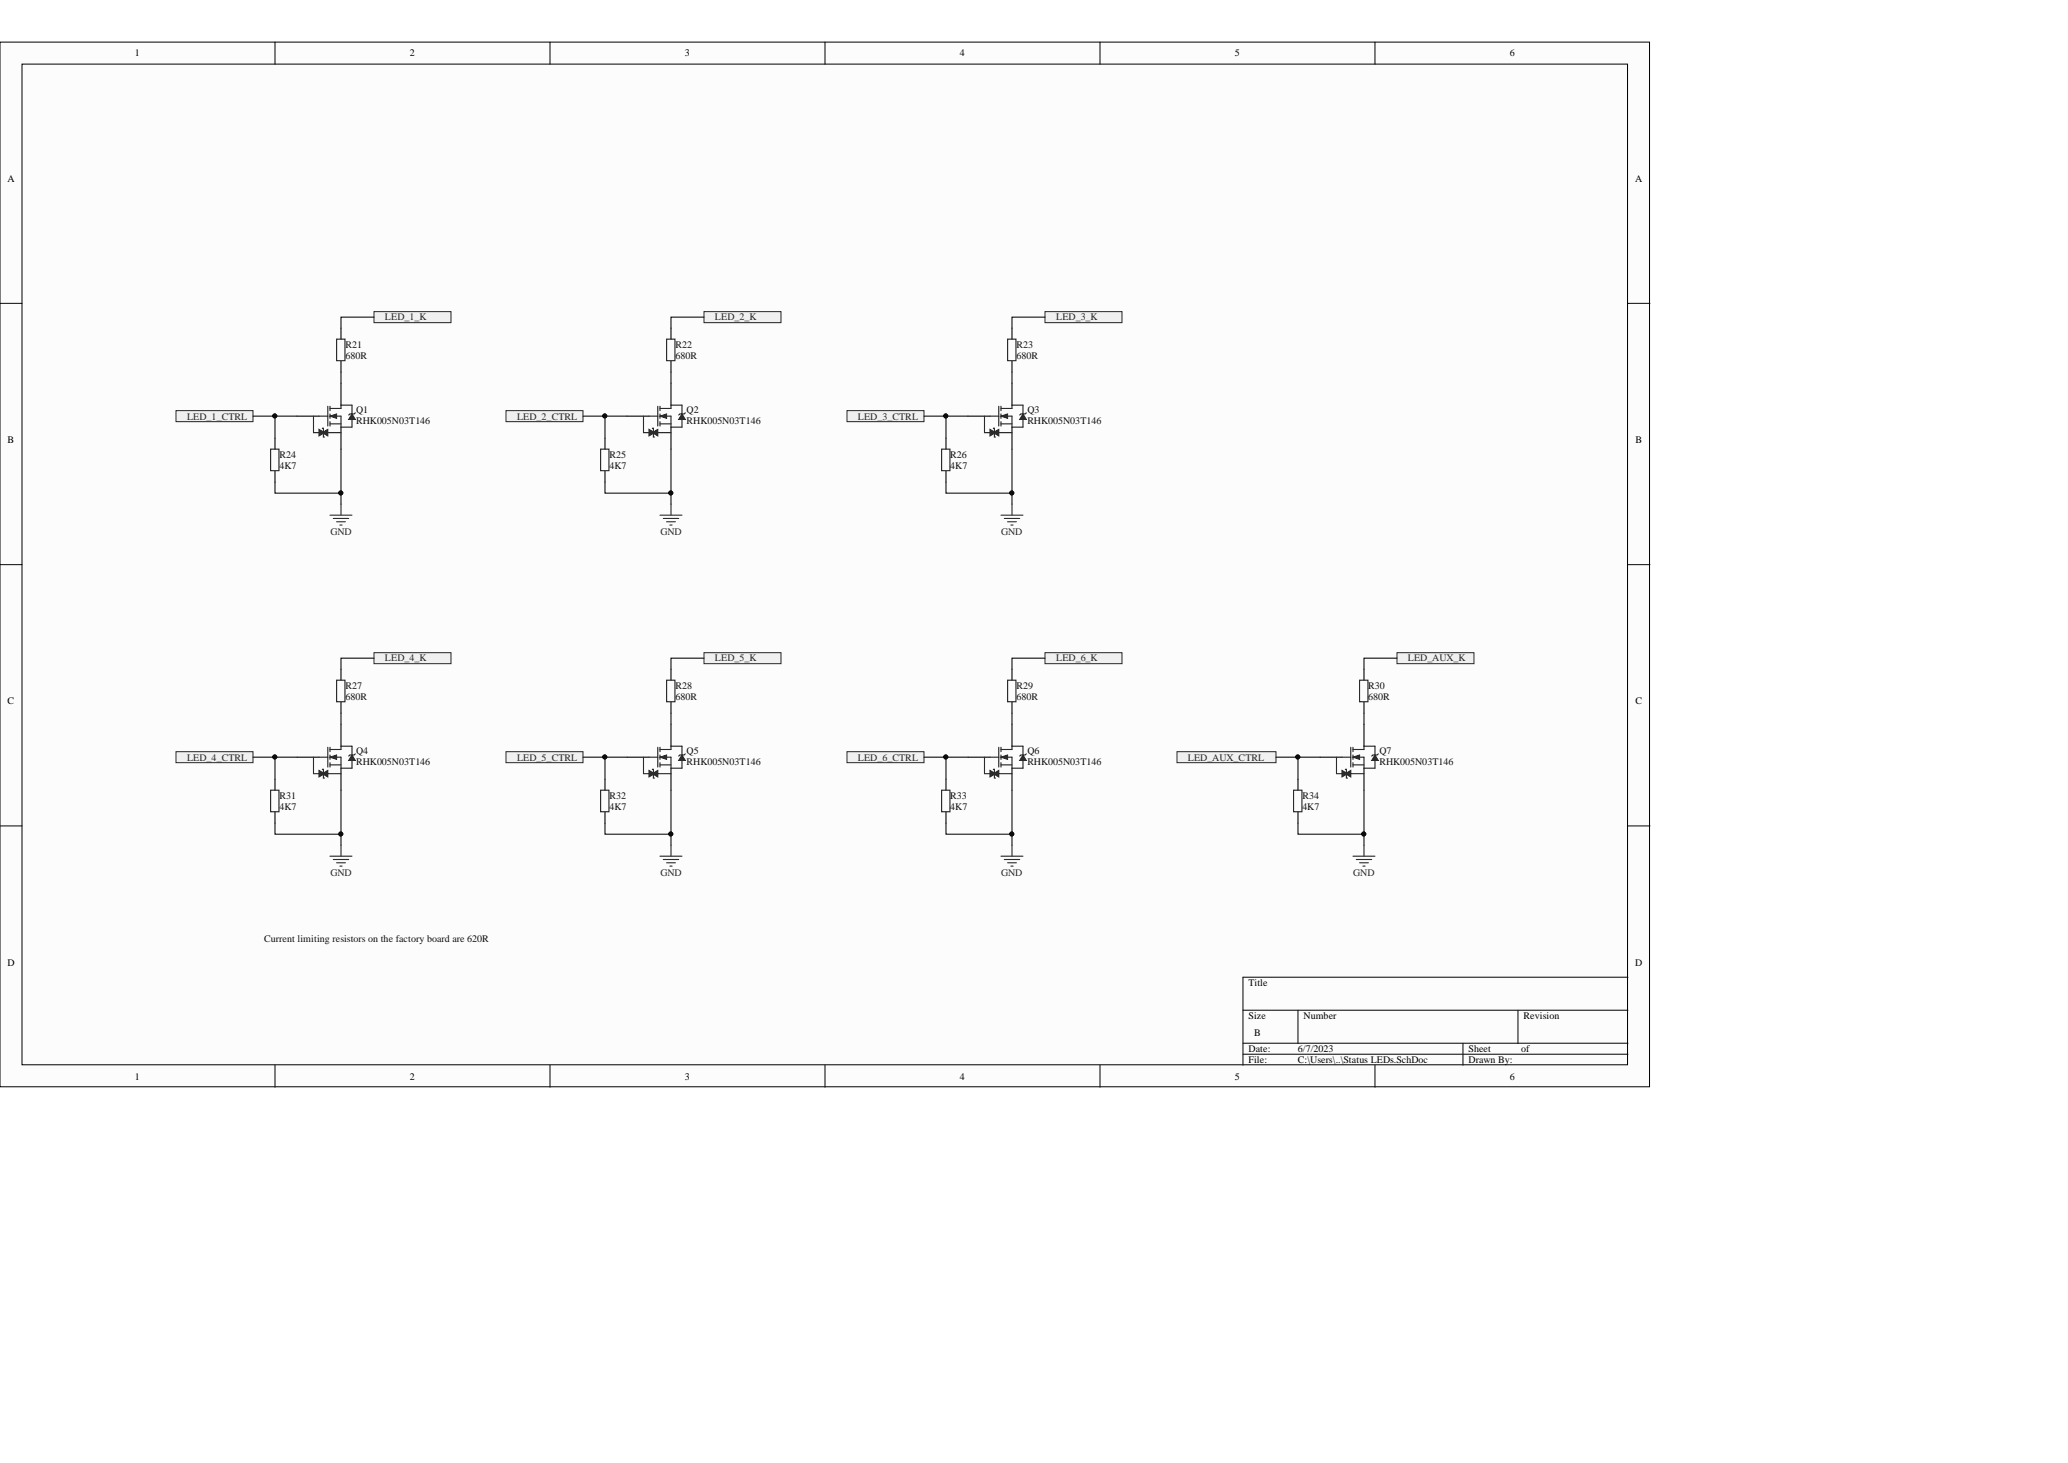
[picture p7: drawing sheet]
<svg xmlns="http://www.w3.org/2000/svg" width="420mm" height="297mm" viewBox="0 0 420 297" stroke-linecap="round" stroke-linejoin="round" font-family="sans-serif">
<defs><g id="words">
<g font-size="2">
<text x="27.4" y="11.4">1</text>
<text x="83.2" y="11.4">2</text>
<text x="139" y="11.4">3</text>
<text x="194.9" y="11.4">4</text>
<text x="250.7" y="11.4">5</text>
<text x="306.5" y="11.4">6</text>
<text x="1.5" y="36.9">A</text>
<text x="332" y="36.9">A</text>
<text x="1.5" y="89.9">B</text>
<text x="332" y="89.9">B</text>
<text x="1.5" y="143">C</text>
<text x="332" y="143">C</text>
<text x="1.5" y="196">D</text>
<text x="332" y="196">D</text>
<text x="253.5" y="200.2">Title</text>
<text x="253.5" y="206.9">Size</text>
<text x="264.6" y="206.9">Number</text>
<text x="309.3" y="206.9">Revision</text>
<text x="253.5" y="213.6">Date:</text>
<text x="253.5" y="215.8">File:</text>
<text x="254.6" y="210.3">B</text>
<text x="263.5" y="213.6">6/7/2023</text>
<text x="263.5" y="215.8">C:\Users\..\Status LEDs.SchDoc</text>
<text x="298.1" y="213.6">Sheet</text>
<text x="298.1" y="215.8">Drawn By:</text>
<text x="308.8" y="213.6">of</text>
<text x="27.4" y="219.2">1</text>
<text x="83.2" y="219.2">2</text>
<text x="139" y="219.2">3</text>
<text x="194.9" y="219.2">4</text>
<text x="250.7" y="219.2">5</text>
<text x="306.5" y="219.2">6</text>
</g>
<g font-size="2" fill="#262626">
<text x="78.1" y="65.1">LED_1_K</text>
<text x="145.1" y="65.1">LED_2_K</text>
<text x="214.4" y="65.1">LED_3_K</text>
<text x="38" y="85.2">LED_1_CTRL</text>
<text x="105" y="85.2">LED_2_CTRL</text>
<text x="174.1" y="85.2">LED_3_CTRL</text>
<text x="67.1" y="108.6">GND</text>
<text x="134.1" y="108.6">GND</text>
<text x="203.2" y="108.6">GND</text>
<text x="78.1" y="134.3">LED_4_K</text>
<text x="145.1" y="134.3">LED_5_K</text>
<text x="214.4" y="134.3">LED_6_K</text>
<text x="285.8" y="134.3">LED_AUX_K</text>
<text x="38" y="154.4">LED_4_CTRL</text>
<text x="105" y="154.4">LED_5_CTRL</text>
<text x="174.1" y="154.4">LED_6_CTRL</text>
<text x="241.1" y="154.4">LED_AUX_CTRL</text>
<text x="67.1" y="177.8">GND</text>
<text x="134.1" y="177.8">GND</text>
<text x="203.2" y="177.8">GND</text>
<text x="274.7" y="177.8">GND</text>
</g>
<g font-size="2" fill="#0e0e0e">
<text x="70.1" y="70.6">R21</text>
<text x="137.1" y="70.6">R22</text>
<text x="206.4" y="70.6">R23</text>
<text x="70.1" y="72.8">680R</text>
<text x="137.1" y="72.8">680R</text>
<text x="206.4" y="72.8">680R</text>
<text x="72.3" y="83.8">Q1</text>
<text x="139.4" y="83.8">Q2</text>
<text x="208.6" y="83.8">Q3</text>
<text x="72.3" y="86">RHK005N03T146</text>
<text x="139.4" y="86">RHK005N03T146</text>
<text x="208.6" y="86">RHK005N03T146</text>
<text x="56.7" y="93">R24</text>
<text x="56.7" y="95.2">4K7</text>
<text x="123.7" y="93">R25</text>
<text x="123.7" y="95.2">4K7</text>
<text x="192.9" y="93">R26</text>
<text x="192.9" y="95.2">4K7</text>
<text x="70.1" y="139.9">R27</text>
<text x="70.1" y="142.1">680R</text>
<text x="137.1" y="139.9">R28</text>
<text x="137.1" y="142.1">680R</text>
<text x="206.4" y="139.9">R29</text>
<text x="206.4" y="142.1">680R</text>
<text x="277.7" y="139.9">R30</text>
<text x="277.7" y="142.1">680R</text>
<text x="72.3" y="153.1">Q4</text>
<text x="72.3" y="155.3">RHK005N03T146</text>
<text x="139.4" y="153.1">Q5</text>
<text x="139.4" y="155.3">RHK005N03T146</text>
<text x="208.6" y="153.1">Q6</text>
<text x="208.6" y="155.3">RHK005N03T146</text>
<text x="280" y="153.1">Q7</text>
<text x="280" y="155.3">RHK005N03T146</text>
<text x="56.7" y="162.2">R31</text>
<text x="56.7" y="164.5">4K7</text>
<text x="123.7" y="162.2">R32</text>
<text x="123.7" y="164.5">4K7</text>
<text x="192.9" y="162.2">R33</text>
<text x="192.9" y="164.5">4K7</text>
<text x="264.4" y="162.2">R34</text>
<text x="264.4" y="164.5">4K7</text>
<text x="53.6" y="191.3">Current limiting resistors on the factory board are 620R</text>
</g>
</g></defs>
<g fill="#fcfcfc" stroke="#000" stroke-width=".2">
<path d="M0 8.5h334.9v212.2h-334.9z"/>
<path d="M4.5 13h325.9v203.2h-325.9z"/>
</g>
<g fill="none" stroke="#000" stroke-width=".2">
<path d="M55.8 8.5v4.5M111.6 8.5v4.5M167.5 8.5v4.5M223.3 8.5v4.5M279.1 8.5v4.5M0 61.6h4.5M330.5 61.6h4.4M0 114.6h4.5M330.5 114.6h4.4M0 167.7h4.5M330.5 167.7h4.4M330.5 198.4h-78.2v17.9"/>
<path d="M55.8 216.3v4.4M111.6 216.3v4.4M167.5 216.3v4.4M223.3 216.3v4.4M252.3 205.1h78.2M252.3 211.8h78.2M252.3 214h78.2M263.5 205.1v6.7M279.1 216.3v4.4M297 211.8v4.5M308.2 205.1v6.7"/>
</g>
<path d="M67 104.6h4.5M67.7 105.3h3.1M68.3 105.9h1.8M69 106.6h.4M69.2 102.4v2.2" fill="none" stroke="#262626" stroke-width=".22"/>
<path d="M35.7 83.4h15.7v2.2h-15.7z" fill-rule="evenodd" fill="#f0f0f0" stroke="#262626" stroke-width=".2"/>
<path d="M69.2 66.6v2.3M69.2 73.3v2.3M55.8 89v2.2M55.8 95.7v2.2" fill="none" stroke="#000" stroke-width=".22"/>
<path d="M68.3 68.9h1.7v4.3h-1.7zM54.9 91.2h1.7v4.4h-1.7z" fill="none" stroke="#1c1c1c" stroke-width=".22"/>
<path d="M75.9 63.3h15.7v2.2h-15.7z" fill-rule="evenodd" fill="#f0f0f0" stroke="#262626" stroke-width=".2"/>
<path d="M134 104.6h4.4M134.6 105.3h3.2M135.3 105.9h1.8M136 106.6h.4M136.2 102.4v2.2" fill="none" stroke="#262626" stroke-width=".22"/>
<path d="M102.7 83.4h15.6v2.2h-15.6z" fill-rule="evenodd" fill="#f0f0f0" stroke="#262626" stroke-width=".2"/>
<path d="M136.2 66.6v2.3M136.2 73.3v2.3M122.8 89v2.2M122.8 95.7v2.2" fill="none" stroke="#000" stroke-width=".22"/>
<path d="M135.3 68.9h1.7v4.3h-1.7zM121.9 91.2h1.7v4.4h-1.7z" fill="none" stroke="#1c1c1c" stroke-width=".22"/>
<path d="M142.9 63.3h15.6v2.2h-15.6z" fill-rule="evenodd" fill="#f0f0f0" stroke="#262626" stroke-width=".2"/>
<path d="M203.2 104.6h4.5M203.9 105.3h3.1M204.5 105.9h1.8M205.2 106.6h.5M205.4 102.4v2.2" fill="none" stroke="#262626" stroke-width=".22"/>
<path d="M171.9 83.4h15.7v2.2h-15.7z" fill-rule="evenodd" fill="#f0f0f0" stroke="#262626" stroke-width=".2"/>
<path d="M205.4 66.6v2.3M205.4 73.3v2.3M192 89v2.2M192 95.7v2.2" fill="none" stroke="#000" stroke-width=".22"/>
<path d="M204.5 68.9h1.7v4.3h-1.7zM191.1 91.2h1.7v4.4h-1.7z" fill="none" stroke="#1c1c1c" stroke-width=".22"/>
<path d="M212.1 63.3h15.7v2.2h-15.7z" fill-rule="evenodd" fill="#f0f0f0" stroke="#262626" stroke-width=".2"/>
<path d="M67 173.8h4.5M67.7 174.5h3.1M68.3 175.2h1.8M69 175.8h.4M69.2 171.6v2.2" fill="none" stroke="#262626" stroke-width=".22"/>
<path d="M35.7 152.6h15.7v2.3h-15.7z" fill-rule="evenodd" fill="#f0f0f0" stroke="#262626" stroke-width=".2"/>
<path d="M69.2 135.9v2.2M55.8 158.2v2.2M69.2 142.6v2.2M55.8 164.9v2.2" fill="none" stroke="#000" stroke-width=".22"/>
<path d="M68.3 138.1h1.7v4.4h-1.7zM54.9 160.4h1.7v4.4h-1.7z" fill="none" stroke="#1c1c1c" stroke-width=".22"/>
<path d="M75.9 132.5h15.7v2.2h-15.7z" fill-rule="evenodd" fill="#f0f0f0" stroke="#262626" stroke-width=".2"/>
<path d="M134 173.8h4.4M134.6 174.5h3.2M135.3 175.2h1.8M136 175.8h.4M136.2 171.6v2.2" fill="none" stroke="#262626" stroke-width=".22"/>
<path d="M102.7 152.6h15.6v2.3h-15.6z" fill-rule="evenodd" fill="#f0f0f0" stroke="#262626" stroke-width=".2"/>
<path d="M136.2 135.9v2.2M122.8 158.2v2.2M136.2 142.6v2.2M122.8 164.9v2.2" fill="none" stroke="#000" stroke-width=".22"/>
<path d="M135.3 138.1h1.7v4.4h-1.7zM121.9 160.4h1.7v4.4h-1.7z" fill="none" stroke="#1c1c1c" stroke-width=".22"/>
<path d="M142.9 132.5h15.6v2.2h-15.6z" fill-rule="evenodd" fill="#f0f0f0" stroke="#262626" stroke-width=".2"/>
<path d="M203.2 173.8h4.5M203.9 174.5h3.1M204.5 175.2h1.8M205.2 175.8h.5M205.4 171.6v2.2" fill="none" stroke="#262626" stroke-width=".22"/>
<path d="M171.9 152.6h15.7v2.3h-15.7z" fill-rule="evenodd" fill="#f0f0f0" stroke="#262626" stroke-width=".2"/>
<path d="M205.4 135.9v2.2M192 158.2v2.2M205.4 142.6v2.2M192 164.9v2.2" fill="none" stroke="#000" stroke-width=".22"/>
<path d="M204.5 138.1h1.7v4.4h-1.7zM191.1 160.4h1.7v4.4h-1.7z" fill="none" stroke="#1c1c1c" stroke-width=".22"/>
<path d="M212.1 132.5h15.7v2.2h-15.7z" fill-rule="evenodd" fill="#f0f0f0" stroke="#262626" stroke-width=".2"/>
<path d="M274.7 173.8h4.4M275.3 174.5h3.2M276 175.2h1.8M276.7 175.8h.4M276.9 171.6v2.2" fill="none" stroke="#262626" stroke-width=".22"/>
<path d="M238.9 152.6h20.1v2.3h-20.1z" fill-rule="evenodd" fill="#f0f0f0" stroke="#262626" stroke-width=".2"/>
<path d="M276.9 135.9v2.2M263.5 158.2v2.2M276.9 142.6v2.2M263.5 164.9v2.2" fill="none" stroke="#000" stroke-width=".22"/>
<path d="M276 138.1h1.7v4.4h-1.7zM262.6 160.4h1.7v4.4h-1.7z" fill="none" stroke="#1c1c1c" stroke-width=".22"/>
<path d="M283.6 132.5h15.6v2.2h-15.6z" fill-rule="evenodd" fill="#f0f0f0" stroke="#262626" stroke-width=".2"/>
<path d="M69.2 77.8v4.5M60.3 84.5h4.5M69.2 86.7v4.5" fill="none" stroke="#000" stroke-width=".22"/>
<path d="M64.8 84.5h1.7M66.5 82.5v4M67 82.9h2.2M67 84.5h2.2v2.2M67 86.1h2.2M67 82.5v.9M67 84v.9M67 85.6v.9" fill="none" stroke="#1c1c1c" stroke-width=".22"/>
<path d="M67 84.5l1.3-.5v.9z" fill="#1c1c1c"/>
<path d="M67 84.5l1.3-.5v.9z" fill="none" stroke="#1c1c1c" stroke-width=".2"/>
<path d="M69.2 82.9v-.6h2.3v1.7M71.5 85.2v1.5h-2.3" fill="none" stroke="#1c1c1c" stroke-width=".22"/>
<path d="M71.5 84l.6 1.2h-1.3z" fill="#1c1c1c"/>
<path d="M71.5 84l.6 1.2h-1.3z" fill="none" stroke="#1c1c1c" stroke-width=".2"/>
<path d="M63.6 84.5v3.3h5.6M72.1 83.8l-.2 .2h-.9l-.2 .3" fill="none" stroke="#1c1c1c" stroke-width=".22"/>
<path d="M64.8 87.2l1.1 .6-1.1 .7z" fill="#1c1c1c"/>
<path d="M64.8 87.2l1.1 .6-1.1 .7z" fill="none" stroke="#1c1c1c" stroke-width=".2"/>
<path d="M65.4 86.9h.2v1.8h.3" fill="none" stroke="#1c1c1c" stroke-width=".22"/>
<path d="M65.4 87.8l1.1-.6v1.3z" fill="#1c1c1c"/>
<path d="M65.4 87.8l1.1-.6v1.3z" fill="none" stroke="#1c1c1c" stroke-width=".2"/>
<path d="M136.2 77.8v4.5M127.3 84.5h4.4M136.2 86.7v4.5" fill="none" stroke="#000" stroke-width=".22"/>
<path d="M131.7 84.5h1.8M133.5 82.5v4M134 82.9h2.2M134 84.5h2.2v2.2M134 86.1h2.2M134 82.5v.9M134 84v.9M134 85.6v.9" fill="none" stroke="#1c1c1c" stroke-width=".22"/>
<path d="M134 84.5l1.3-.5v.9z" fill="#1c1c1c"/>
<path d="M134 84.5l1.3-.5v.9z" fill="none" stroke="#1c1c1c" stroke-width=".2"/>
<path d="M136.2 82.9v-.6h2.2v1.7M138.4 85.2v1.5h-2.2" fill="none" stroke="#1c1c1c" stroke-width=".22"/>
<path d="M138.4 84l.7 1.2h-1.3z" fill="#1c1c1c"/>
<path d="M138.4 84l.7 1.2h-1.3z" fill="none" stroke="#1c1c1c" stroke-width=".2"/>
<path d="M130.6 84.5v3.3h5.6M139.1 83.8l-.2 .2h-.9l-.2 .3" fill="none" stroke="#1c1c1c" stroke-width=".22"/>
<path d="M131.7 87.2l1.2 .6-1.2 .7z" fill="#1c1c1c"/>
<path d="M131.7 87.2l1.2 .6-1.2 .7z" fill="none" stroke="#1c1c1c" stroke-width=".2"/>
<path d="M132.4 86.9h.2v1.8h.3" fill="none" stroke="#1c1c1c" stroke-width=".22"/>
<path d="M132.4 87.8l1.1-.6v1.3z" fill="#1c1c1c"/>
<path d="M132.4 87.8l1.1-.6v1.3z" fill="none" stroke="#1c1c1c" stroke-width=".2"/>
<path d="M205.4 77.8v4.5M196.5 84.5h4.5M205.4 86.7v4.5" fill="none" stroke="#000" stroke-width=".22"/>
<path d="M201 84.5h1.8M202.8 82.5v4M203.2 82.9h2.2M203.2 84.5h2.2v2.2M203.2 86.1h2.2M203.2 82.5v.9M203.2 84v.9M203.2 85.6v.9" fill="none" stroke="#1c1c1c" stroke-width=".22"/>
<path d="M203.2 84.5l1.3-.5v.9z" fill="#1c1c1c"/>
<path d="M203.2 84.5l1.3-.5v.9z" fill="none" stroke="#1c1c1c" stroke-width=".2"/>
<path d="M205.4 82.9v-.6h2.3v1.7M207.7 85.2v1.5h-2.3" fill="none" stroke="#1c1c1c" stroke-width=".22"/>
<path d="M207.7 84l.6 1.2h-1.3z" fill="#1c1c1c"/>
<path d="M207.7 84l.6 1.2h-1.3z" fill="none" stroke="#1c1c1c" stroke-width=".2"/>
<path d="M199.9 84.5v3.3h5.5M208.3 83.8l-.2 .2h-.9l-.2 .3" fill="none" stroke="#1c1c1c" stroke-width=".22"/>
<path d="M201 87.2l1.1 .6-1.1 .7z" fill="#1c1c1c"/>
<path d="M201 87.2l1.1 .6-1.1 .7z" fill="none" stroke="#1c1c1c" stroke-width=".2"/>
<path d="M201.6 86.9h.3v1.8h.2" fill="none" stroke="#1c1c1c" stroke-width=".22"/>
<path d="M201.6 87.8l1.2-.6v1.3z" fill="#1c1c1c"/>
<path d="M201.6 87.8l1.2-.6v1.3z" fill="none" stroke="#1c1c1c" stroke-width=".2"/>
<path d="M60.3 153.7h4.5M69.2 147v4.5M69.2 156v4.4" fill="none" stroke="#000" stroke-width=".22"/>
<path d="M64.8 153.7h1.7M66.5 151.7v4M67 152.2h2.2M67 153.7h2.2v2.3M67 155.3h2.2M67 151.7v.9M67 153.3v.9M67 154.9v.8" fill="none" stroke="#1c1c1c" stroke-width=".22"/>
<path d="M67 153.7l1.3-.4v.9z" fill="#1c1c1c"/>
<path d="M67 153.7l1.3-.4v.9z" fill="none" stroke="#1c1c1c" stroke-width=".2"/>
<path d="M69.2 152.2v-.7h2.3v1.8M71.5 154.4v1.6h-2.3" fill="none" stroke="#1c1c1c" stroke-width=".22"/>
<path d="M71.5 153.3l.6 1.1h-1.3z" fill="#1c1c1c"/>
<path d="M71.5 153.3l.6 1.1h-1.3z" fill="none" stroke="#1c1c1c" stroke-width=".2"/>
<path d="M63.6 153.7v3.4h5.6M72.1 153.1l-.2 .2h-.9l-.2 .2" fill="none" stroke="#1c1c1c" stroke-width=".22"/>
<path d="M64.8 156.4l1.1 .7-1.1 .7z" fill="#1c1c1c"/>
<path d="M64.8 156.4l1.1 .7-1.1 .7z" fill="none" stroke="#1c1c1c" stroke-width=".2"/>
<path d="M65.4 156.2h.2v1.8h.3" fill="none" stroke="#1c1c1c" stroke-width=".22"/>
<path d="M65.4 157.1l1.1-.7v1.4z" fill="#1c1c1c"/>
<path d="M65.4 157.1l1.1-.7v1.4z" fill="none" stroke="#1c1c1c" stroke-width=".2"/>
<path d="M127.3 153.7h4.4M136.2 147v4.5M136.2 156v4.4" fill="none" stroke="#000" stroke-width=".22"/>
<path d="M131.7 153.7h1.8M133.5 151.7v4M134 152.2h2.2M134 153.7h2.2v2.3M134 155.3h2.2M134 151.7v.9M134 153.3v.9M134 154.9v.8" fill="none" stroke="#1c1c1c" stroke-width=".22"/>
<path d="M134 153.7l1.3-.4v.9z" fill="#1c1c1c"/>
<path d="M134 153.7l1.3-.4v.9z" fill="none" stroke="#1c1c1c" stroke-width=".2"/>
<path d="M136.2 152.2v-.7h2.2v1.8M138.4 154.4v1.6h-2.2" fill="none" stroke="#1c1c1c" stroke-width=".22"/>
<path d="M138.4 153.3l.7 1.1h-1.3z" fill="#1c1c1c"/>
<path d="M138.4 153.3l.7 1.1h-1.3z" fill="none" stroke="#1c1c1c" stroke-width=".2"/>
<path d="M130.6 153.7v3.4h5.6M139.1 153.1l-.2 .2h-.9l-.2 .2" fill="none" stroke="#1c1c1c" stroke-width=".22"/>
<path d="M131.7 156.4l1.2 .7-1.2 .7z" fill="#1c1c1c"/>
<path d="M131.7 156.4l1.2 .7-1.2 .7z" fill="none" stroke="#1c1c1c" stroke-width=".2"/>
<path d="M132.4 156.2h.2v1.8h.3" fill="none" stroke="#1c1c1c" stroke-width=".22"/>
<path d="M132.4 157.1l1.1-.7v1.4z" fill="#1c1c1c"/>
<path d="M132.4 157.1l1.1-.7v1.4z" fill="none" stroke="#1c1c1c" stroke-width=".2"/>
<path d="M196.5 153.7h4.5M205.4 147v4.5M205.4 156v4.4" fill="none" stroke="#000" stroke-width=".22"/>
<path d="M201 153.7h1.8M202.8 151.7v4M203.2 152.2h2.2M203.2 153.7h2.2v2.3M203.2 155.3h2.2M203.2 151.7v.9M203.2 153.3v.9M203.2 154.9v.8" fill="none" stroke="#1c1c1c" stroke-width=".22"/>
<path d="M203.2 153.7l1.3-.4v.9z" fill="#1c1c1c"/>
<path d="M203.2 153.7l1.3-.4v.9z" fill="none" stroke="#1c1c1c" stroke-width=".2"/>
<path d="M205.4 152.2v-.7h2.3v1.8M207.7 154.4v1.6h-2.3" fill="none" stroke="#1c1c1c" stroke-width=".22"/>
<path d="M207.7 153.3l.6 1.1h-1.3z" fill="#1c1c1c"/>
<path d="M207.7 153.3l.6 1.1h-1.3z" fill="none" stroke="#1c1c1c" stroke-width=".2"/>
<path d="M199.9 153.7v3.4h5.5M208.3 153.1l-.2 .2h-.9l-.2 .2" fill="none" stroke="#1c1c1c" stroke-width=".22"/>
<path d="M201 156.4l1.1 .7-1.1 .7z" fill="#1c1c1c"/>
<path d="M201 156.4l1.1 .7-1.1 .7z" fill="none" stroke="#1c1c1c" stroke-width=".2"/>
<path d="M201.6 156.2h.3v1.8h.2" fill="none" stroke="#1c1c1c" stroke-width=".22"/>
<path d="M201.6 157.1l1.2-.7v1.4z" fill="#1c1c1c"/>
<path d="M201.6 157.1l1.2-.7v1.4z" fill="none" stroke="#1c1c1c" stroke-width=".2"/>
<path d="M268 153.7h4.4M276.9 147v4.5M276.9 156v4.4" fill="none" stroke="#000" stroke-width=".22"/>
<path d="M272.4 153.7h1.8M274.2 151.7v4M274.7 152.2h2.2M274.7 153.7h2.2v2.3M274.7 155.3h2.2M274.7 151.7v.9M274.7 153.3v.9M274.7 154.9v.8" fill="none" stroke="#1c1c1c" stroke-width=".22"/>
<path d="M274.7 153.7l1.3-.4v.9z" fill="#1c1c1c"/>
<path d="M274.7 153.7l1.3-.4v.9z" fill="none" stroke="#1c1c1c" stroke-width=".2"/>
<path d="M276.9 152.2v-.7h2.2v1.8M279.1 154.4v1.6h-2.2" fill="none" stroke="#1c1c1c" stroke-width=".22"/>
<path d="M279.1 153.3l.7 1.1h-1.3z" fill="#1c1c1c"/>
<path d="M279.1 153.3l.7 1.1h-1.3z" fill="none" stroke="#1c1c1c" stroke-width=".2"/>
<path d="M271.3 153.7v3.4h5.6M279.8 153.1l-.2 .2h-.9l-.2 .2" fill="none" stroke="#1c1c1c" stroke-width=".22"/>
<path d="M272.4 156.4l1.1 .7-1.1 .7z" fill="#1c1c1c"/>
<path d="M272.4 156.4l1.1 .7-1.1 .7z" fill="none" stroke="#1c1c1c" stroke-width=".2"/>
<path d="M273.1 156.2h.2v1.8h.2" fill="none" stroke="#1c1c1c" stroke-width=".22"/>
<path d="M273.1 157.1l1.1-.7v1.4z" fill="#1c1c1c"/>
<path d="M273.1 157.1l1.1-.7v1.4z" fill="none" stroke="#1c1c1c" stroke-width=".2"/>
<g fill="none" stroke="#0e0e0e" stroke-width=".22">
<path d="M69.2 75.6v2.2M75.9 64.4h-6.7v2.2M136.2 75.6v2.2M142.9 64.4h-6.7v2.2M205.4 75.6v2.2M212.1 64.4h-6.7v2.2M51.4 84.5h8.9M55.8 97.9v2.2h13.4M55.8 84.5v4.5M69.2 91.2v11.2M118.3 84.5h9M122.8 97.9v2.2h13.4"/>
<path d="M122.8 84.5v4.5M136.2 91.2v11.2M187.6 84.5h8.9M192 97.9v2.2h13.4M192 84.5v4.5M205.4 91.2v11.2M75.9 133.6h-6.7v2.3M142.9 133.6h-6.7v2.3M212.1 133.6h-6.7v2.3M283.6 133.6h-6.7v2.3M51.4 153.7h8.9M55.8 153.7v4.5"/>
<path d="M69.2 144.8v2.2M118.3 153.7h9M122.8 153.7v4.5M136.2 144.8v2.2M187.6 153.7h8.9M192 153.7v4.5M205.4 144.8v2.2M259 153.7h9M263.5 153.7v4.5M276.9 144.8v2.2M55.8 167.1v2.3h13.4M69.2 160.4v11.2"/>
<path d="M122.8 167.1v2.3h13.4M136.2 160.4v11.2M192 167.1v2.3h13.4M205.4 160.4v11.2M263.5 167.1v2.3h13.4M276.9 160.4v11.2"/>
</g>
<g fill="#0e0e0e" stroke="#0e0e0e" stroke-width=".2">
<circle cx="69.2" cy="100.1" r=".4"/>
<circle cx="55.8" cy="84.4" r=".4"/>
<circle cx="136.2" cy="100.1" r=".4"/>
<circle cx="122.8" cy="84.4" r=".4"/>
<circle cx="205.4" cy="100.1" r=".4"/>
<circle cx="192" cy="84.4" r=".4"/>
<circle cx="69.2" cy="169.3" r=".4"/>
<circle cx="55.8" cy="153.7" r=".4"/>
<circle cx="136.2" cy="169.3" r=".4"/>
<circle cx="122.8" cy="153.7" r=".4"/>
<circle cx="205.4" cy="169.3" r=".4"/>
<circle cx="192" cy="153.7" r=".4"/>
<circle cx="276.8" cy="169.3" r=".4"/>
<circle cx="263.4" cy="153.7" r=".4"/>
</g>
<use href="#words"/>
</svg>
